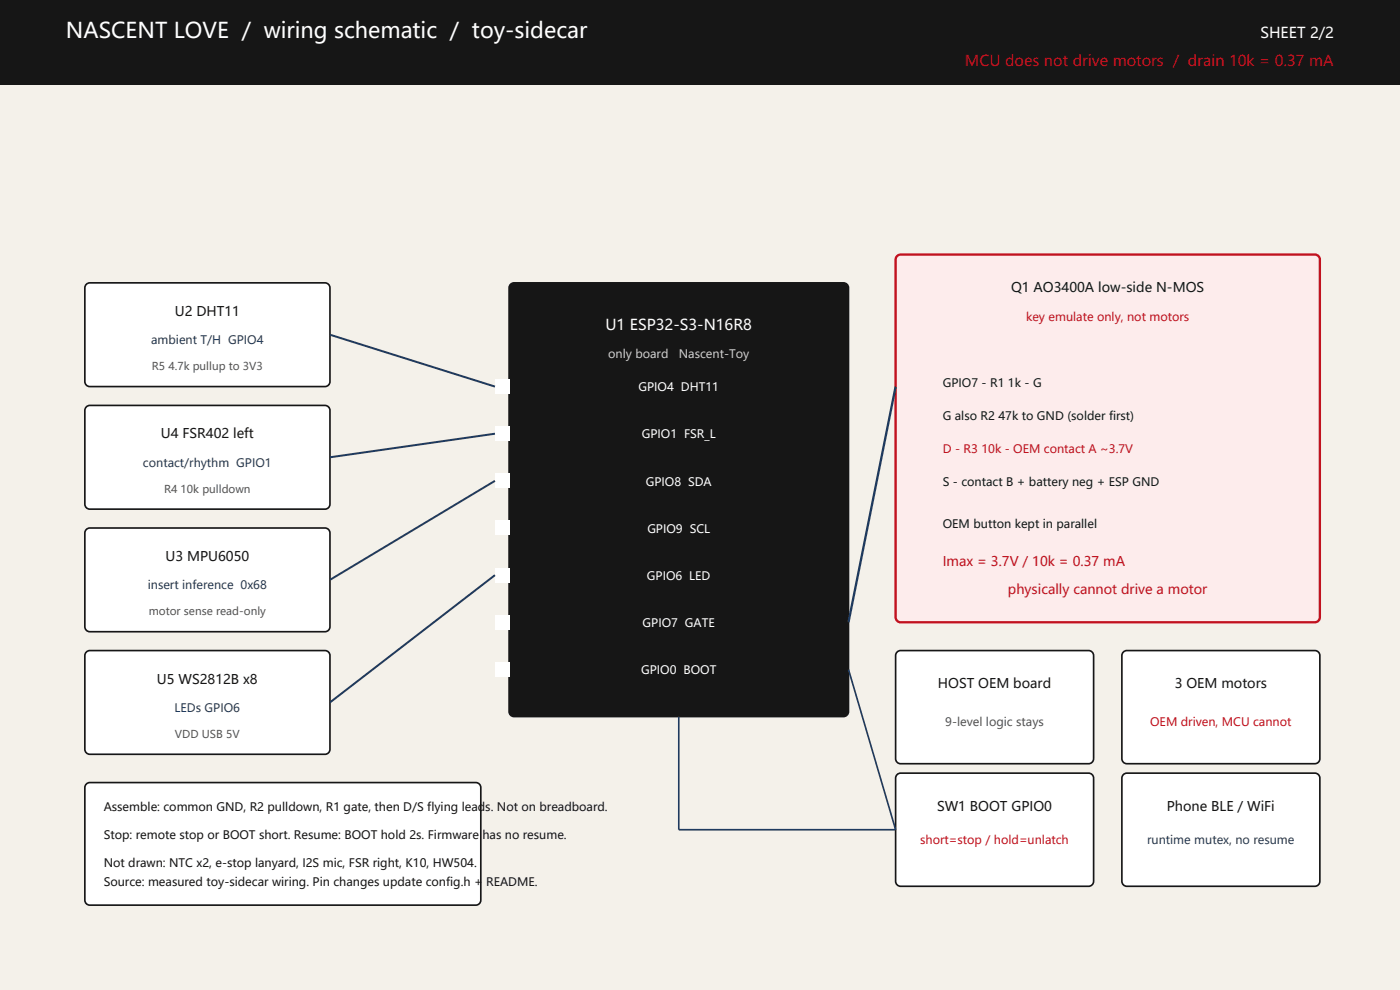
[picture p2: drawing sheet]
<svg xmlns="http://www.w3.org/2000/svg" width="297mm" height="210mm" viewBox="0 0 297 210" stroke-linecap="round" stroke-linejoin="round" font-family="sans-serif">
<defs><g id="words">
<text font-size="4.6" fill="#fff" x="14" y="8">NASCENT LOVE / wiring schematic / toy-sidecar</text>
<g font-size="3.2" fill="#fff">
<text x="267.4" y="8">SHEET 2/2</text>
<text x="128.5" y="70">U1 ESP32-S3-N16R8</text>
</g>
<text font-size="3.2" fill="#c1121f" x="204.7" y="14">MCU does not drive motors / drain 10k = 0.37 mA</text>
<g font-size="2.8" fill="#161616">
<text x="214.5" y="62">Q1 AO3400A low-side N-MOS</text>
<text x="37.1" y="67">U2 DHT11</text>
<text x="34.1" y="93">U4 FSR402 left</text>
<text x="35.1" y="119">U3 MPU6050</text>
<text x="33.3" y="145">U5 WS2812B x8</text>
<text x="199" y="146">HOST OEM board</text>
<text x="249.2" y="146">3 OEM motors</text>
<text x="198.8" y="172">SW1 BOOT GPIO0</text>
<text x="247.5" y="172">Phone BLE / WiFi</text>
</g>
<g font-size="2.8" fill="#c1121f">
<text x="200" y="120">Imax = 3.7V / 10k = 0.37 mA</text>
<text x="213.8" y="126">physically cannot drive a motor</text>
</g>
<g font-size="2.5" fill="#c1121f">
<text x="217.7" y="68">key emulate only, not motors</text>
<text x="200" y="96">D - R3 10k - OEM contact A ~3.7V</text>
<text x="244" y="154">OEM driven, MCU cannot</text>
<text x="195.2" y="179">short=stop / hold=unlatch</text>
</g>
<g font-size="2.5" fill="#1e3a5f">
<text x="32.1" y="73">ambient T/H GPIO4</text>
<text x="30.3" y="99">contact/rhythm GPIO1</text>
<text x="31.3" y="125">insert inference 0x68</text>
<text x="37" y="151">LEDs GPIO6</text>
<text x="243.4" y="179">runtime mutex, no resume</text>
</g>
<g font-size="2.5" fill="#ccc">
<text x="129" y="76">only board</text>
<text x="144" y="76">Nascent-Toy</text>
</g>
<g font-size="2.5" fill="#fff">
<text x="135.5" y="83">GPIO4 DHT11</text>
<text x="136.1" y="93">GPIO1 FSR_L</text>
<text x="137" y="103">GPIO8 SDA</text>
<text x="137.3" y="113">GPIO9 SCL</text>
<text x="137.2" y="123">GPIO6 LED</text>
<text x="136.3" y="133">GPIO7 GATE</text>
<text x="136" y="143">GPIO0 BOOT</text>
</g>
<g font-size="2.5" fill="#161616">
<text x="200" y="82">GPIO7 - R1 1k - G</text>
<text x="200" y="89">G also R2 47k to GND (solder first)</text>
<text x="200" y="103">S - contact B + battery neg + ESP GND</text>
<text x="200" y="112">OEM button kept in parallel</text>
<text x="22" y="172">Assemble: common GND, R2 pulldown, R1 gate, then D/S flying leads. Not on breadboard.</text>
<text x="22" y="178">Stop: remote stop or BOOT short. Resume: BOOT hold 2s. Firmware has no resume.</text>
<text x="22" y="184">Not drawn: NTC x2, e-stop lanyard, I2S mic, FSR right, K10, HW504.</text>
<text x="22" y="188">Source: measured toy-sidecar wiring. Pin changes update config.h + README.</text>
</g>
<text font-size="2.5" fill="#555" x="200.5" y="154">9-level logic stays</text>
<g font-size="2.3" fill="#555">
<text x="32.2" y="78.5">R5 4.7k pullup to 3V3</text>
<text x="34.8" y="104.5">R4 10k pulldown</text>
<text x="31.6" y="130.5">motor sense read-only</text>
<text x="37.1" y="156.5">VDD USB 5V</text>
</g>
</g></defs>
<path d="M0 0h297v210h-297z" fill-rule="evenodd" fill="#f4f1ea"/>
<path d="M0 0h297v18h-297z" fill-rule="evenodd" fill="#161616"/>
<path d="M108.4 60.2l.7-.2h69.8a1.06 1.06 0 0 1 1.1 1.1v89.8a1.06 1.06 0 0 1-1.1 1.1h-69.8a1.06 1.06 0 0 1-1.1-1.1v-89.8z" fill-rule="evenodd" fill="#161616" stroke="#161616" stroke-width=".35"/>
<g fill="#fff">
<path d="M105 80.5h3v3h-3z" fill-rule="evenodd"/>
<path d="M105 90.5h3v3h-3z" fill-rule="evenodd"/>
<path d="M105 100.5h3v3h-3z" fill-rule="evenodd"/>
<path d="M105 110.5h3v3h-3z" fill-rule="evenodd"/>
<path d="M105 120.5h3v3h-3z" fill-rule="evenodd"/>
<path d="M105 130.5h3v3h-3z" fill-rule="evenodd"/>
<path d="M105 140.5h3v3h-3z" fill-rule="evenodd"/>
</g>
<g fill="#fff" stroke="#161616" stroke-width=".35">
<path d="M18.4 60.2l.7-.2h49.8a1.06 1.06 0 0 1 1.1 1.1v19.8a1.06 1.06 0 0 1-1.1 1.1h-49.8a1.06 1.06 0 0 1-1.1-1.1v-19.8z" fill-rule="evenodd"/>
<path d="M18.2 86.4l.9-.4h49.8a1.06 1.06 0 0 1 1.1 1.1v19.8a1.06 1.06 0 0 1-1.1 1.1h-49.8a1.06 1.06 0 0 1-1.1-1.1v-19.8z" fill-rule="evenodd"/>
<path d="M18.2 112.4l.9-.4h49.8a1.06 1.06 0 0 1 1.1 1.1v19.8a1.06 1.06 0 0 1-1.1 1.1h-49.8a1.06 1.06 0 0 1-1.1-1.1v-19.8z" fill-rule="evenodd"/>
<path d="M18.4 138.2l.7-.2h49.8a1.06 1.06 0 0 1 1.1 1.1v19.8a1.06 1.06 0 0 1-1.1 1.1h-49.8a1.06 1.06 0 0 1-1.1-1.1v-19.8z" fill-rule="evenodd"/>
</g>
<path d="M70 71l35 11M105 92l-35 5M105 102l-35 21M105 122l-35 27" fill="none" stroke="#1e3a5f" stroke-width=".42"/>
<path d="M190.4 54.2l.7-.2h87.8a1.06 1.06 0 0 1 1.1 1.1v75.8a1.06 1.06 0 0 1-1.1 1.1h-87.8a1.06 1.06 0 0 1-1.1-1.1v-75.8z" fill-rule="evenodd" fill="#fdecec" stroke="#c1121f" stroke-width=".49"/>
<path d="M190 82l-10 50" fill="none" stroke="#1e3a5f" stroke-width=".49"/>
<g fill="#fff" stroke="#161616" stroke-width=".35">
<path d="M190.2 138.4l.9-.4h39.8a1.06 1.06 0 0 1 1.1 1.1v21.8a1.06 1.06 0 0 1-1.1 1.1h-39.8a1.06 1.06 0 0 1-1.1-1.1v-21.8z" fill-rule="evenodd"/>
<path d="M238.2 138.4l.9-.4h39.8a1.06 1.06 0 0 1 1.1 1.1v21.8a1.06 1.06 0 0 1-1.1 1.1h-39.8a1.06 1.06 0 0 1-1.1-1.1v-21.8z" fill-rule="evenodd"/>
<path d="M190.4 164.2l.7-.2h39.8a1.06 1.06 0 0 1 1.1 1.1v21.8a1.06 1.06 0 0 1-1.1 1.1h-39.8a1.06 1.06 0 0 1-1.1-1.1v-21.8z" fill-rule="evenodd"/>
<path d="M238.4 164.2l.7-.2h39.8a1.06 1.06 0 0 1 1.1 1.1v21.8a1.06 1.06 0 0 1-1.1 1.1h-39.8a1.06 1.06 0 0 1-1.1-1.1v-21.8z" fill-rule="evenodd"/>
</g>
<path d="M180 142l10 34h-46v-24" fill="none" stroke="#1e3a5f" stroke-width=".35"/>
<path d="M18.4 166.2l.7-.2h81.8a1.06 1.06 0 0 1 1.1 1.1v23.8a1.06 1.06 0 0 1-1.1 1.1h-81.8a1.06 1.06 0 0 1-1.1-1.1v-23.8z" fill-rule="evenodd" fill="#fff" stroke="#161616" stroke-width=".35"/>
<use href="#words"/>
</svg>
